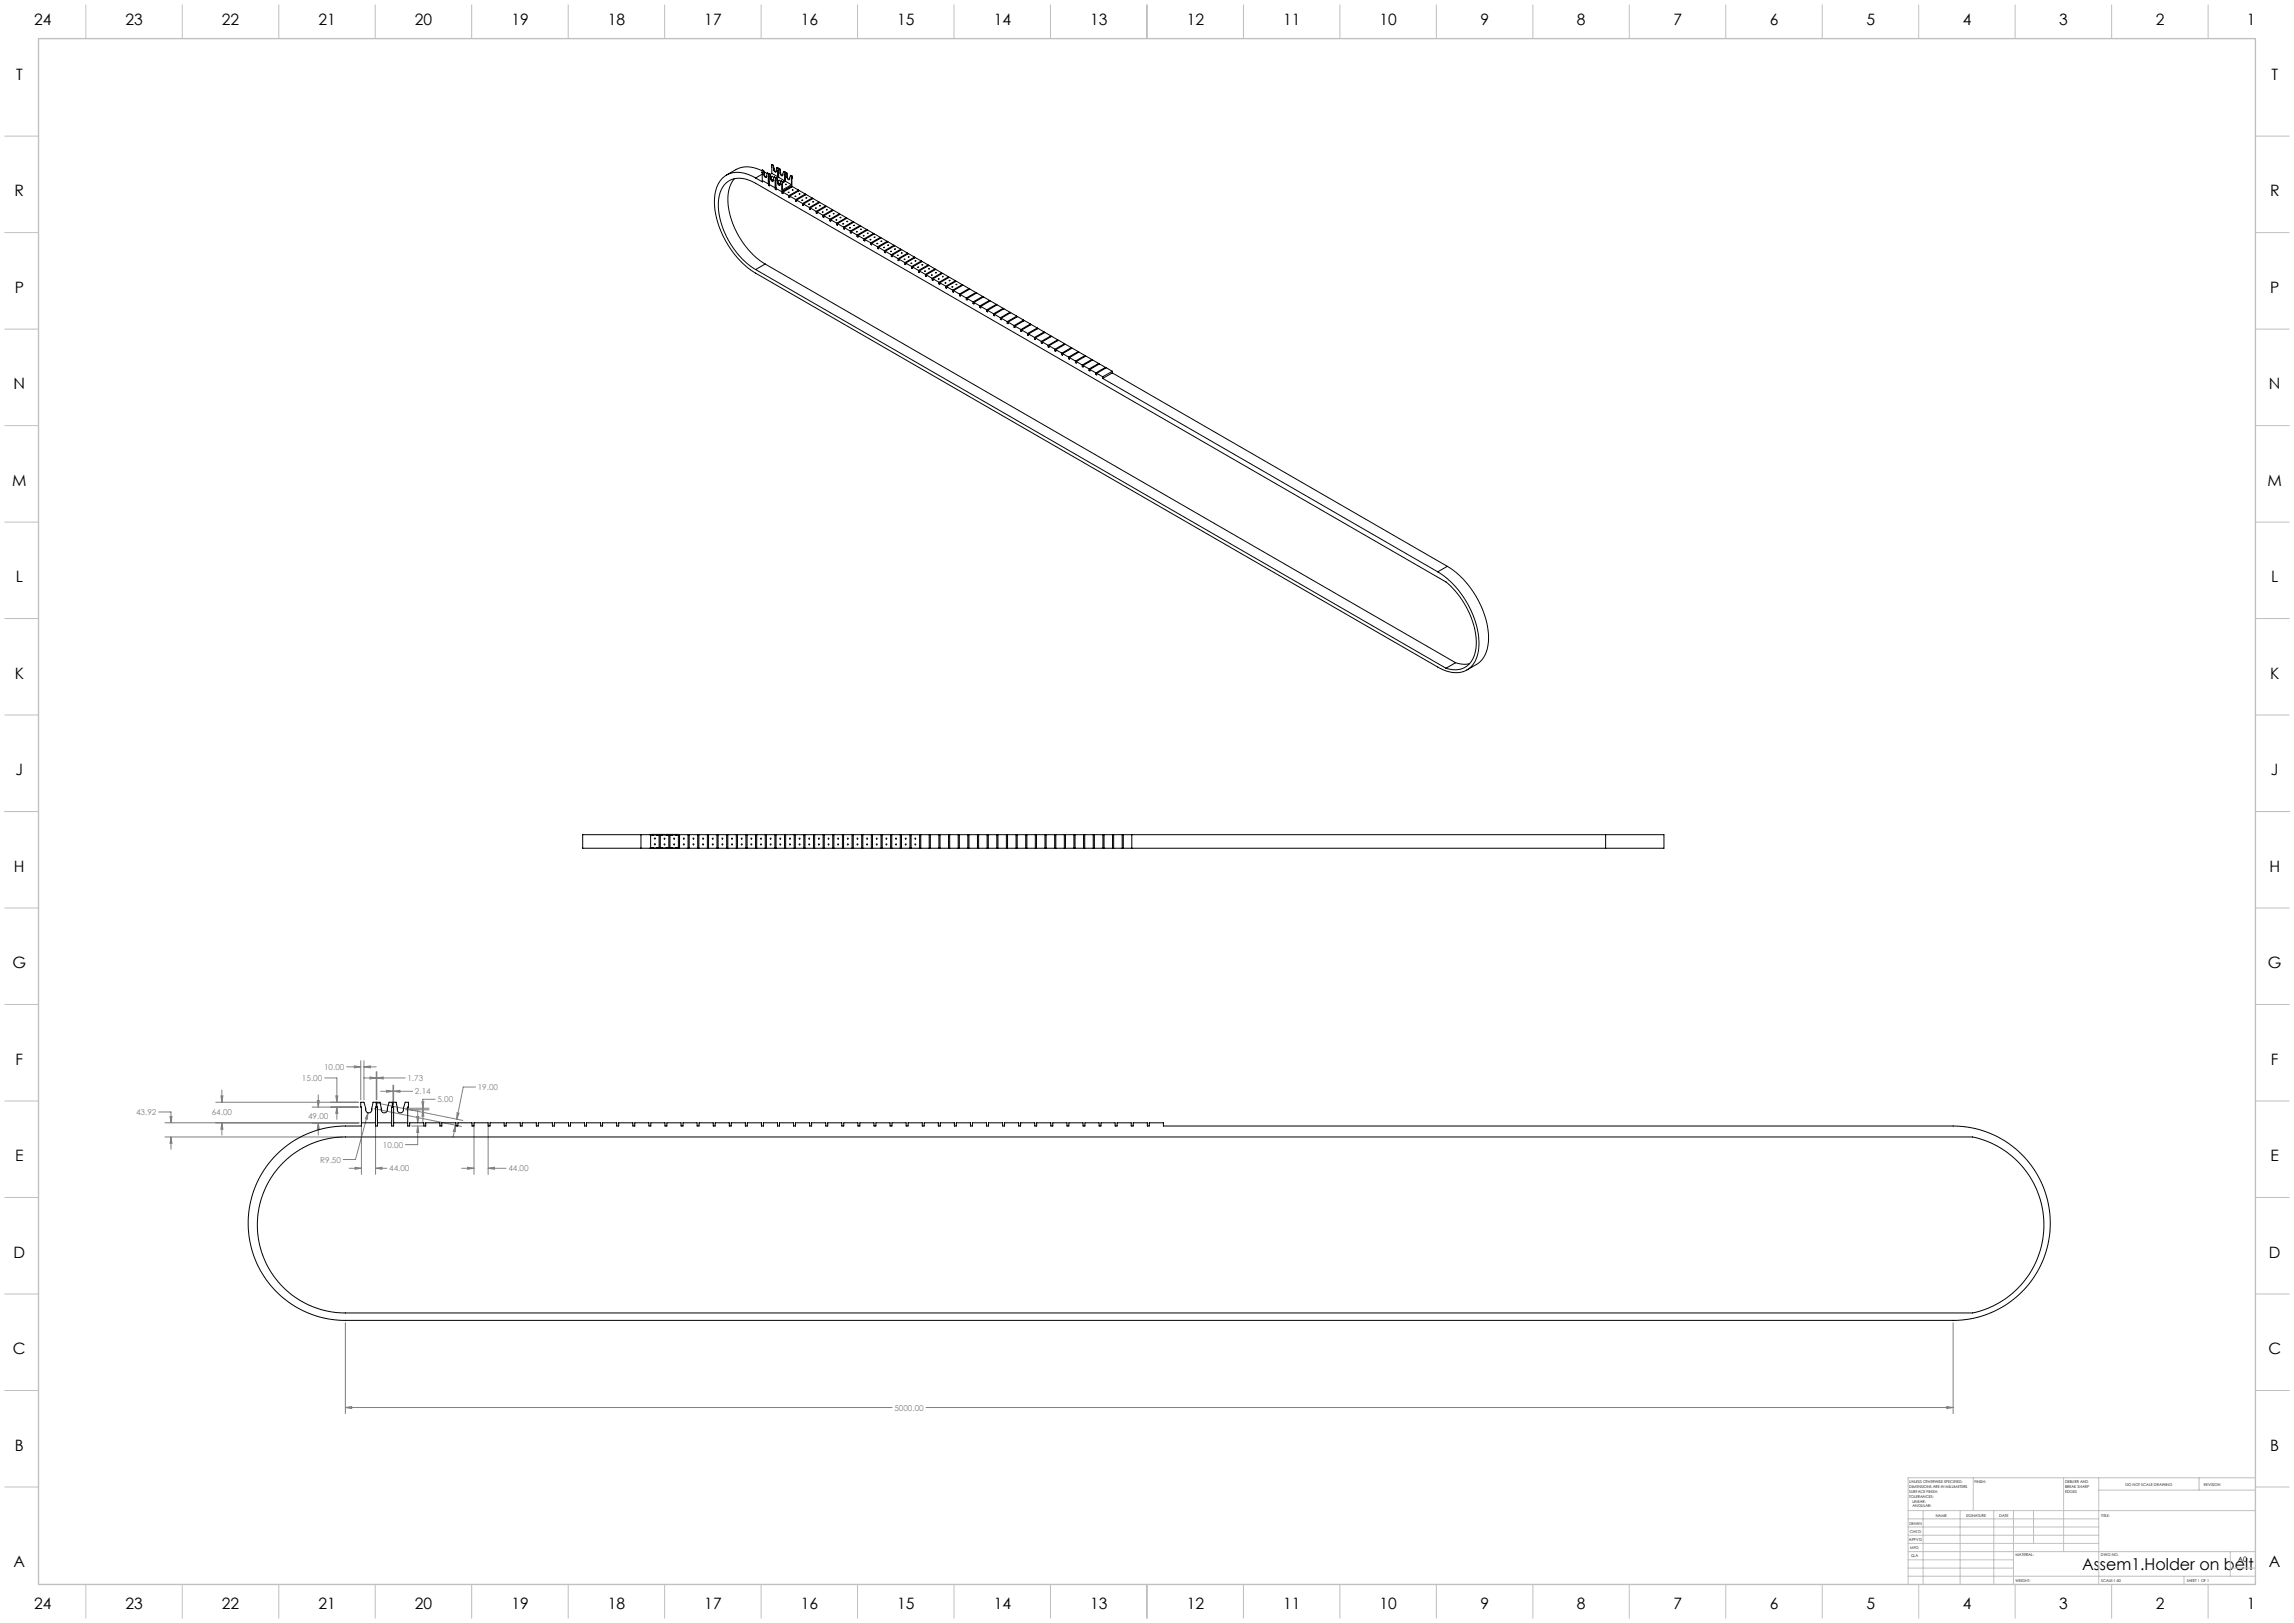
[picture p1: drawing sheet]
<svg xmlns="http://www.w3.org/2000/svg" width="1189mm" height="841mm" viewBox="0 0 1189 841" stroke-linecap="round" stroke-linejoin="round" font-family="sans-serif">
<defs><g id="words">
<text font-size="8.5" x="1079" y="814">Assem1.Holder on belt</text>
<g font-size="8.1">
<text x="18" y="13">24</text>
<text x="65" y="13">23</text>
<text x="115" y="13">22</text>
<text x="165" y="13">21</text>
<text x="215" y="13">20</text>
<text x="265" y="13">19</text>
<text x="315" y="13">18</text>
<text x="365" y="13">17</text>
<text x="415" y="13">16</text>
<text x="465" y="13">15</text>
<text x="515" y="13">14</text>
<text x="565" y="13">13</text>
<text x="615" y="13">12</text>
<text x="665" y="13">11</text>
<text x="715" y="13">10</text>
<text x="767" y="13">9</text>
<text x="817" y="13">8</text>
<text x="867" y="13">7</text>
<text x="917" y="13">6</text>
<text x="967" y="13">5</text>
<text x="1017" y="13">4</text>
<text x="1067" y="13">3</text>
<text x="1117" y="13">2</text>
<text x="1165" y="13">1</text>
<text x="8" y="41">T</text>
<text x="1177" y="41">T</text>
<text x="8" y="102">R</text>
<text x="1177" y="102">R</text>
<text x="8" y="152">P</text>
<text x="1177" y="152">P</text>
<text x="7" y="202">N</text>
<text x="1176" y="202">N</text>
<text x="6" y="252">M</text>
<text x="1175" y="252">M</text>
<text x="8" y="302">L</text>
<text x="1177" y="302">L</text>
<text x="8" y="352">K</text>
<text x="1177" y="352">K</text>
<text x="8" y="402">J</text>
<text x="1177" y="402">J</text>
<text x="7" y="452">H</text>
<text x="1176" y="452">H</text>
<text x="6" y="502">G</text>
<text x="1175" y="502">G</text>
<text x="8" y="552">F</text>
<text x="1177" y="552">F</text>
<text x="8" y="602">E</text>
<text x="1177" y="602">E</text>
<text x="7" y="652">D</text>
<text x="1176" y="652">D</text>
<text x="7" y="702">C</text>
<text x="1176" y="702">C</text>
<text x="8" y="752">B</text>
<text x="1177" y="752">B</text>
<text x="7" y="812">A</text>
<text x="1176" y="812">A</text>
<text x="18" y="834">24</text>
<text x="65" y="834">23</text>
<text x="115" y="834">22</text>
<text x="165" y="834">21</text>
<text x="215" y="834">20</text>
<text x="265" y="834">19</text>
<text x="315" y="834">18</text>
<text x="365" y="834">17</text>
<text x="415" y="834">16</text>
<text x="465" y="834">15</text>
<text x="515" y="834">14</text>
<text x="565" y="834">13</text>
<text x="615" y="834">12</text>
<text x="665" y="834">11</text>
<text x="715" y="834">10</text>
<text x="767" y="834">9</text>
<text x="817" y="834">8</text>
<text x="867" y="834">7</text>
<text x="917" y="834">6</text>
<text x="967" y="834">5</text>
<text x="1017" y="834">4</text>
<text x="1067" y="834">3</text>
<text x="1117" y="834">2</text>
<text x="1165" y="834">1</text>
</g>
<g font-size="4.2" fill="#808080">
<text x="168" y="554">10.00</text>
<text x="157" y="560">15.00</text>
<text x="211" y="560">1.73</text>
<text x="215" y="567">2.14</text>
<text x="248" y="565">19.00</text>
<text x="227" y="571">5.00</text>
<text x="71" y="578">43.92</text>
<text x="110" y="578">64.00</text>
<text x="160" y="580">49.00</text>
<text x="198" y="595">10.00</text>
<text x="166" y="602">R9.50</text>
<text x="202" y="607">44.00</text>
<text x="263" y="607">44.00</text>
<text x="464" y="731">5000.00</text>
</g>
<text font-size="3.9" x="1160" y="810">A0</text>
<g font-size="2">
<text x="990" y="769">UNLESS OTHERWISE SPECIFIED:</text>
<text x="990" y="771">DIMENSIONS ARE IN MILLIMETERS</text>
<text x="990" y="774">SURFACE FINISH:</text>
<text x="1023" y="769">FINISH:</text>
<text x="1070" y="768">DEBURR AND</text>
<text x="1070" y="771">BREAK SHARP</text>
<text x="1070" y="773">EDGES</text>
<text x="1102" y="770">DO NOT SCALE DRAWING</text>
<text x="1142" y="770">REVISION</text>
<text x="990" y="776">TOLERANCES:</text>
<text x="991" y="779">LINEAR:</text>
<text x="991" y="781">ANGULAR:</text>
<text x="1019" y="786">SIGNATURE</text>
<text x="1036" y="786">DATE</text>
<text x="1089" y="786">TITLE:</text>
<text x="990" y="790">DRAWN</text>
<text x="1003" y="786">NAME</text>
<text x="990" y="794">CHK'D</text>
<text x="989" y="798">APPV'D</text>
<text x="990" y="803">MFG</text>
<text x="991" y="807">Q.A</text>
<text x="1045" y="807">MATERIAL:</text>
<text x="1089" y="807">DWG NO.</text>
<text x="1045" y="820">WEIGHT:</text>
<text x="1089" y="820">SCALE:1:50</text>
<text x="1133" y="820">SHEET 1 OF 1</text>
</g>
</g></defs>
<g fill="none" stroke="#808080" stroke-width=".52">
<path d="M168 559h7v12M180 553h7M184 552l3 1h-3zM187 550v20M189 553l3-1v1zM189 550v20M189 553h6M189 559h6M192 558l3 1h-3zM195 555v15M195 559l4-1v1zM195 559h15"/>
<path d="M82 576h7v6M88 579h1v3zM112 571h74M115 568h1l-1 3zM115 565v6M162 574h24M164 570h1v4zM165 567v7M174 568h1v3zM175 574v3h-1zM175 574v6M191 577l-1 3h-1z"/>
<path d="M191 577l-7 24h-6M194 575l45 9M195 571l45 10M197 565h7M200 565h4l-4 1zM204 562v10M204 565h3v1zM204 565h10M210 574h12M210 575h12M216 579h1l-1 3zM216 575v7"/>
<path d="M219 571h1l-1 3zM219 575l1 3h-1zM219 575v6M226 570h-7v4M237 577h1l-1 3zM246 563h-6l-3 17M85 582h101M85 589h93M89 589v3h-1zM89 589v7M115 582l1 3h-1zM115 582v6"/>
<path d="M165 582v3h-1zM165 582v6M187 583v26M195 583v26M213 583h6M216 583l1 4h-1zM216 583v10h-6M236 583v3h-1zM236 583l-1 6M246 583v26M253 583v26M181 605h6"/>
<path d="M184 605h3l-3 1zM195 605h3v1zM195 605h6M239 605h7M242 605h4l-4 1zM253 605h3v1zM253 605h9M179 685v48M1012 685v48M179 729h3v1zM179 729h283M480 729h532"/>
<path d="M1009 729h3l-3 1z"/>
</g>
<g fill="none" stroke="#c0c0c0" stroke-width=".52">
<path d="M44 3v17M94 3v17M144 3v17M194 3v17M244 3v17M294 3v17M344 3v17M394 3v17M444 3v17M494 3v17M544 3v17M594 3v17"/>
<path d="M644 3v17M694 3v17M744 3v17M794 3v17M844 3v17M894 3v17M944 3v17M994 3v17M1044 3v17M1094 3v17M1144 3v17M2 71h18"/>
<path d="M1169 71h17M2 121h18M1169 121h17M2 171h18M1169 171h17M2 221h18M1169 221h17M2 271h18M1169 271h17M2 321h18M1169 321h17M2 371h18"/>
<path d="M1169 371h17M2 421h18M1169 421h17M2 471h18M1169 471h17M2 521h18M1169 521h17M2 571h18M1169 571h17M2 621h18M1169 621h17M2 671h18"/>
<path d="M1169 671h17M2 721h18M1169 721h17M2 771h18M1023 766v17M1070 766v38M1088 766v55M1088 772h81M1140 766v6M1169 766h-180v55M1169 771h17M989 783h180"/>
<path d="M989 800h99M989 796h99M989 791h99M989 787h99M997 783v38M1016 783v38M1033 783v38M1044 783v38M1054 783v17M989 817h180M989 813h55M989 808h55"/>
<path d="M989 804h180M1132 817v4M1156 813h13M1156 804v13M44 821v18M94 821v18M144 821v18M194 821v18M244 821v18M294 821v18M344 821v18M394 821v18"/>
<path d="M444 821v18M494 821v18M544 821v18M594 821v18M644 821v18M694 821v18M744 821v18M794 821v18M844 821v18M894 821v18M944 821v18M994 821v18"/>
<path d="M1044 821v18M1094 821v18M1144 821v18"/>
</g>
<path d="M20 20h1149v801h-1149z" fill="none" stroke="#c0c0c0" stroke-width=".7"/>
<path d="M115 568h1l-1 3zM115 582l1 3h-1zM191 577l-2 3h1zM184 605h3l-3 1zM195 605h3v1zM164 570h1v4zM165 582v3h-1zM175 574v3h-1zM174 568h1v3zM184 552l3 1h-3zM189 553l3-1v1zM236 583v3h-1zM237 577h1l-1 3zM192 558l3 1h-3zM195 559l4-1v1zM200 565h4l-4 1zM204 565h3v1zM216 579h1l-1 3zM216 583l1 4h-1zM242 605h4l-4 1zM253 605h3v1zM219 571h1l-1 3zM219 575l1 3h-1zM179 729h3v1zM1009 729h3l-3 1zM88 579h1v3zM89 589v3h-1z" fill="#808080"/>
<g fill="none" stroke="#000" stroke-width=".52">
<path d="M381 93a23 23 0 0 0-1 23 43 43 0 0 0 17 21M392 92a13 13 0 0 0-19 2 30 30 0 0 0 2 28 46 46 0 0 0 17 20l353 204a13 13 0 0 0 19-2 31 31 0 0 0-2-29 45 45 0 0 0-17-19M392 92l3 2M395 88a14 14 0 0 0-14 0l-4 3M395 88v6l3 1M395 89v1M395 88l1 1M395 88h1M395 90l-3 2M396 89v1M396 88v1M396 88v2"/>
<path d="M396 89h1M396 90v1M396 91l1 1M396 90h.1M396 91h.1M397 89l1 1M397 89l-1 1M397 91v1M398 90l-1 1a.8 .8 0 0 1-1 1 .8 .8 0 0 1 0-1M398 90h.1M398 90l1 1M398 95h1l-1 1"/>
<path d="M398 90l1 4M398 91v4M398 93h.1M398 91l1 5 3 1M398 91h.1M399 96h-1M399 91v1M399 91h.1M399 91l1 1M399 93a.8 .8 0 0 0 1 1 .8 .8 0 0 0 1 0M399 92v1M400 93l1 1"/>
<path d="M400 92h-1M400 93h-1M400 92v1M400 85v5M400 85l1 1M400 91h1zM400 90h-1M400 90l3 2M401 86v2M401 94h-1M401 93h-1M401 86h.1"/>
<path d="M401 86v1M401 88h.1M401 92h1M401 92v2M401 88l1 1M401 87v1M402 93h.1M402 92v6M402 95h.1M402 94v4M402 92h.1M402 92v4"/>
<path d="M402 98l3 1M402 92l1 1M402 98h.1M403 87l-1 1a.8 .8 0 0 1-1 1 .8 .8 0 0 1 0-1M403 87l1 1M403 87h.1M403 93v1M403 93h.1M403 95a.8 .8 0 0 0 0 1 .8 .8 0 0 0 1 0M403 94v1M403 92h-1M403 88h.1"/>
<path d="M403 95l1 1M403 94h.1M403 95h.1M403 87v5M403 89l1 3M404 87h-1M404 87h.1M404 93v1zM404 92l3 2M404 92h-1M404 88v1M404 96h.1"/>
<path d="M404 95v1M404 88h.1M404 88l1 1M404 89v1M405 90l1 1M405 89h-1M405 90h-1M405 89v1M405 94h.1M405 94h1M405 94l-1 2M405 99v1"/>
<path d="M405 94v4l5-2M406 94l-1 5M406 94h-1M406 100h-1M406 100l3 1M406 89v1a.8 .8 0 0 1-1 1 .8 .8 0 0 1-1-1M406 89h1M407 94h-1M407 89v5M407 91v3M407 89h.1M407 89v2"/>
<path d="M407 94l3 2M407 94l-1 1M407 95l1 1zM408 90v1M408 90l-1-1 1 1M408 90h.1M408 91v1M408 92l1 1M408 91h.1M408 92h.1M410 91l-1 1a.8 .8 0 0 1-1 1 .8 .8 0 0 1 0-1M410 91h.1"/>
<path d="M410 91h1M410 91v6M410 96l-5 3M411 91l-1 5M411 91h-1M411 99h.1M414 99l-3-2-5 3M414 99l-5 2M414 99h.1M409 101v1M409 102h.1M409 102l3 1"/>
<path d="M412 102h1zM412 103v1M413 104l3 1M413 104h-1M416 105v1M416 106v1v-1M416 106l4 2M416 106h.1M417 101l-3-2-5 3M417 101l-5 2M417 101h.1M420 108h.1"/>
<path d="M420 108v1v-1M420 108l3 2M421 103l-3-2-5 3M421 103l-5 2M421 103h.1M421 104l1 1zM423 108h.1M423 110h.1M423 110v1v-1M423 110l4 2M424 105l-3-2-5 3M424 105l-4 3"/>
<path d="M424 105h.1M425 106v1zM426 110h1zM427 112h.1M427 112v1v-1M427 112l3 2M428 107h.1M428 107l-5 3M428 107l-3-2-5 3M428 109h1zM430 114h.1M431 114v1l-1-1"/>
<path d="M431 114l3 2M431 114h-1M432 109h.1M432 109l-4-2-5 3M432 109l-5 3M432 111h.1M434 116h.1M434 116v1v-1M434 116l3 2M435 111l-3-2-5 3M435 111l-5 3M435 111h.1"/>
<path d="M435 113h1zM437 116h.1M437 118v1M438 118v1h-1M438 118l3 2M438 118l-1 1M439 113l-3-2-5 3M439 113l-5 3M439 113h.1M440 118h1zM441 120v1M441 120l3 2"/>
<path d="M442 115h.1M442 115l-3-2-5 3M442 115l-5 3M444 120h.1M446 117h.1M446 117l-3-2-5 3M446 117l-5 3M449 119l-3-2-5 3M449 119l-5 3M449 119h.1M392 140a41 41 0 0 1-19-39 11 11 0 0 1 17-7l359 208a42 42 0 0 1 16 36 11 11 0 0 1-16 8M392 140l357 206"/>
<path d="M397 137l-5 3M397 137l357 206M444 122v1M445 122v1h-1M445 122l3 2M445 122l-1 1M447 122h1zM448 124v1M448 124l3 2M451 124h.1M451 126v1M452 126l3 2"/>
<path d="M452 126v1h-1M452 126l-1 1M453 121l-5 3M453 121h.1M453 121l-3-2-5 3M453 123h1zM455 128v1M455 128l3 2M456 123l-3-2-5 3M456 123l-5 3M456 123h.1M457 125h.1"/>
<path d="M458 128h1zM458 130v1M459 130v1h-1M459 130l3 2M459 131h-1M460 125l-3-2-5 3M460 125l-5 3M460 125v1M460 127h1zM462 132v1M462 132l3 2M462 133h.1"/>
<path d="M463 127l-3-2-5 3M463 127l-5 3M463 127v1M465 134v1M466 134l3 2M466 134v1h-1M466 135h-1M467 129l-3-2-5 3M467 129l-5 3M467 129v1M469 134h.1M469 136v1"/>
<path d="M469 136l4 2M469 137h.1M470 131l-3-2-5 3M470 131l-5 3M470 131v1M471 133h.1M472 136h1zM473 138v1M473 138l3 2M473 139h.1M474 133l-3-2-5 3M474 133l-5 3"/>
<path d="M474 133v1M474 135h1zM476 139h.1M478 135l-4-2-5 3M478 135l-5 3M478 135v1M478 137h.1M481 137l-3-2-5 3M481 137l-5 3M481 137v1M481 139h1zM485 139l-4-1-5 2"/>
<path d="M485 139l-5 3M485 139v1M476 140v1M476 140l4 2M476 141h.1M480 142v1M480 142l3 2M480 143h.1M483 144v1M484 144l3 2M484 144v1h-1M484 145h-1"/>
<path d="M485 141h.1M486 144l1 1zM487 146v1M487 147h.1M487 147l3 1M488 141l-3-1-5 2M488 141l-5 3M488 141v1M490 146v1zM490 148v1M491 149h-1M491 149l3 1"/>
<path d="M492 143v1M492 143l-3-1-5 2M492 143l-5 3M492 145h.1M493 149h1zM494 150v1M494 151l3 1M494 151h.1M495 145l-3-1-5 3M495 145l-5 3M495 145v1M497 152v1"/>
<path d="M498 153l3 1M498 153h-1M499 148l-3-2-5 3M499 148l-5 2M499 148h.1M501 154v1M501 155l3 1M501 155h.1M502 150h.1M502 150l-3-2-5 3M502 150l-5 2M504 156v1"/>
<path d="M505 157l3 2M505 157v1l-1-1M505 157h-1M506 152l-3-2-5 3M506 152l-5 2M506 152h.1M508 159h.1M508 159v1v-1M508 159l3 2M509 154l-3-2-5 3M509 154l-5 2M509 154h.1"/>
<path d="M513 156l-3-2-5 3M513 156l-5 3M513 156h.1M516 158l-3-2-5 3M516 158l-5 3M516 158h.1M520 160l-3-2-5 3M520 160l-5 3M520 160h.1M511 161h.1M512 161l3 2M512 161v1l-1-1"/>
<path d="M512 161h-1M515 163h.1M515 163l4 2M515 163v1v-1M519 165h.1M519 165v1v-1M519 165l3 2M522 167v1M522 167l4 2M523 162l-3-2-5 3M523 162l-4 3M523 162h.1"/>
<path d="M526 169v1M526 169l3 2M527 164l-3-2-5 3M527 164l-5 3M527 164h.1M529 171v1M530 171l3 2M530 171v1h-1M530 171l-1 1M531 166l-4-2-5 3M531 166l-5 3M531 166h.1"/>
<path d="M533 173v1M533 173l3 2M534 168l-3-2-5 3M534 168l-5 3M534 168h.1M536 175v1M537 175v1h-1M537 175l3 2M537 175l-1 1M538 170l-4-2-4 3M538 170l-5 3M538 170h.1"/>
<path d="M540 177v1M540 177l3 2M541 172l-3-2-5 3M541 172l-5 3M541 172h.1M543 179v1M544 179l3 2M544 179v1h-1M544 180h-1M545 174v1M545 174l-3-2-5 3M545 174l-5 3"/>
<path d="M548 176l-3-2-5 3M548 176l-5 3M548 176v1M552 178l-3-2-5 3M552 178l-5 3M552 178v1M547 181v1M547 181l3 2M547 182h.1M550 183v1M551 183l3 2M551 183v1h-1"/>
<path d="M551 184h-1M554 185v1M554 185l3 2M554 186h.1M555 180l-3-2-5 3M555 180l-5 3M555 180v1M557 187v1M558 187l3 2M558 187v1h-1M558 188h-1M559 182l-3-2-5 3"/>
<path d="M559 182l-5 3M559 182v1M561 189v1M561 189l3 2M561 190h.1M562 184v1M562 184l-3-2-5 3M562 184l-5 3M564 191v1M565 191l3 2M565 191v1h-1M565 192h-1"/>
<path d="M566 186l-3-2-5 3M566 186l-5 3M566 186v1M568 193v1M568 193l4 2M568 194h.1M569 188l-3-1-5 2M569 188l-5 3M569 188v1M572 195v1M572 196l173 100M573 190l-3-1-5 2"/>
<path d="M573 190l-5 3M573 190v1M577 192v1M577 193l-5 3M577 193l173 100M577 192l-4-1-5 2M577 192l-5 3M750 293a45 45 0 0 1 21 42 13 13 0 0 1-6 9l-5 3M750 293l-5 3M754 343l4 1h4M754 343l-5 3M332 433h-30v7h30"/>
<path d="M332 440h7M332 433h7M332 433v7M337 433v6M338 432v1M338 439v1M339 433h1M339 432h1M339 439h1M339 440h1M339 432l-2 1M339 439l-2 1"/>
<path d="M339 432v1M339 439v1M340 440h3M340 433h3M340 432h3M340 432v1M340 439v1M340 439h3M341 432v1M341 439v1M342 433v6M342 432v1"/>
<path d="M342 439v1M343 432v1M343 439v1M343 433h2M343 432h2M343 440h2M343 439h2M345 440h3M345 433h3M345 432h3M345 439h3M345 432v1"/>
<path d="M345 439v1M346 432v1M346 439v1M347 433v6M347 432v1M347 439v1M348 432v1M348 439v1M348 433h2M348 432h2M348 440h2M348 439h2"/>
<path d="M350 432l2 1M350 439l2 1M350 432v1M350 439v1M351 432v1M351 439v1M352 433v6M352 433v7M357 433v7M362 433v7M367 433v7M372 433v7"/>
<path d="M377 433v7M382 433v7M387 433v7M392 433v7M397 433v7M402 433v7M407 433v7M412 433v7M417 433v7M422 433v7M427 433v7M432 433v7"/>
<path d="M437 433v7M442 433v7M447 433v7M452 433v7M457 433v7M462 433v7M467 433v7M472 433v7M477 433v7M482 433v7M487 433v7M492 433v7"/>
<path d="M497 433v7M502 433v7M507 433v7M512 433v7M517 433v7M522 433v7M527 433v7M532 433v7M537 433v7M542 433v7M547 433v7M552 433v7"/>
<path d="M557 433v7M562 433v7M567 433v7M572 433v7M577 433v7M582 433v7M587 433v7M832 433h30v7h-30M832 440h-482M832 433h-482M832 433v7M143 598a51 51 0 0 1 36-15h8v-12h2l1 3a1.7 1.7 0 0 0 1 3 1.8 1.8 0 0 0 2-3v-3h2v12h1l-1-12h2l1 4a1.7 1.7 0 0 0 2 2 1.7 1.7 0 0 0 1-3l1-3h1v12h1v-12h1l1 4a1.7 1.7 0 0 0 2 2 1.7 1.7 0 0 0 1-3l1-3h2l-1 12h1v-1h8v1h1v-1h7v1h1v-1h7v1h1v-1h8v1h1v-1h7v1h1v-1h7v1h1v-1h8v1h1v-1h7v1h1v-1h7v1h1v-1h8v1h1v-1h7v1h1v-1h7v1h1v-1h8v1h1v-1h7v1h1v-1h7v1h1v-1h8v1h1v-1h7v1h1v-1h7v1h1v-1h8v1h1v-1h7v1h1v-1h7v1h1v-1h8v1h1v-1h7v1h1v-1h7v1h1v-1h8v1h1v-1h7v1h1v-1h7v1h1v-1h8v1h1v-1h7v1h1v-1h7v1h1v-1h8v1h1v-1h7v1h1v-1h7v1h1v-1h8v1h1v-1h7v1h1v-1h7v1h1v-1h8v1h1v-1h7v1h1v-1h7v1h1v-1h8v1h1v-1h7v1h1v-1h7v1h1v-1h8v1h1v-1h7v1h1v-1h7v1h1v-1h8v1h1v-1h7v1h409a50 50 0 0 1 51 51 50 50 0 0 1-51 50h-835a50 50 0 0 1-45-32 50 50 0 0 1 11-54z"/>
<path d="M187 582h8M196 582h7M204 582h7M146 603a45 45 0 0 1 33-14h843a47 47 0 0 1 37 46 47 47 0 0 1-37 45h-843a46 46 0 0 1-42-28 46 46 0 0 1 9-49z"/>
<circle cx="409" cy="100" r=".2"/>
<circle cx="414" cy="101" r=".2"/>
<circle cx="416" cy="104" r=".2"/>
<circle cx="418" cy="103" r=".2"/>
<circle cx="419" cy="106" r=".2"/>
<circle cx="430" cy="112" r=".2"/>
<circle cx="434" cy="114" r=".2"/>
<circle cx="439" cy="115" r=".2"/>
<circle cx="443" cy="117" r=".2"/>
<circle cx="446" cy="119" r=".2"/>
<circle cx="450" cy="121" r=".2"/>
<circle cx="455" cy="126" r=".2"/>
<circle cx="462" cy="130" r=".2"/>
<circle cx="464" cy="129" r=".2"/>
<circle cx="465" cy="132" r=".2"/>
<circle cx="467" cy="131" r=".2"/>
<circle cx="480" cy="141" r=".2"/>
<circle cx="483" cy="143" r=".2"/>
<circle cx="489" cy="143" r=".2"/>
<circle cx="496" cy="147" r=".2"/>
<circle cx="339" cy="435" r=".3"/>
<circle cx="339" cy="438" r=".3"/>
<circle cx="344" cy="435" r=".3"/>
<circle cx="344" cy="438" r=".3"/>
<circle cx="349" cy="435" r=".3"/>
<circle cx="349" cy="438" r=".3"/>
<circle cx="354" cy="435" r=".2"/>
<circle cx="354" cy="438" r=".2"/>
<circle cx="359" cy="435" r=".3"/>
<circle cx="359" cy="438" r=".3"/>
<circle cx="364" cy="435" r=".3"/>
<circle cx="364" cy="438" r=".3"/>
<circle cx="369" cy="435" r=".2"/>
<circle cx="369" cy="438" r=".2"/>
<circle cx="374" cy="435" r=".2"/>
<circle cx="374" cy="438" r=".2"/>
<circle cx="379" cy="435" r=".3"/>
<circle cx="379" cy="438" r=".3"/>
<circle cx="384" cy="435" r=".3"/>
<circle cx="384" cy="438" r=".3"/>
<circle cx="389" cy="435" r=".2"/>
<circle cx="389" cy="438" r=".2"/>
<circle cx="394" cy="435" r=".2"/>
<circle cx="394" cy="438" r=".2"/>
<circle cx="399" cy="435" r=".3"/>
<circle cx="399" cy="438" r=".3"/>
<circle cx="404" cy="435" r=".3"/>
<circle cx="404" cy="438" r=".3"/>
<circle cx="409" cy="435" r=".2"/>
<circle cx="409" cy="438" r=".2"/>
<circle cx="414" cy="435" r=".2"/>
<circle cx="414" cy="438" r=".2"/>
<circle cx="419" cy="435" r=".3"/>
<circle cx="419" cy="438" r=".3"/>
<circle cx="424" cy="435" r=".3"/>
<circle cx="424" cy="438" r=".3"/>
<circle cx="429" cy="435" r=".2"/>
<circle cx="429" cy="438" r=".2"/>
<circle cx="434" cy="435" r=".3"/>
<circle cx="434" cy="438" r=".3"/>
<circle cx="439" cy="435" r=".3"/>
<circle cx="439" cy="438" r=".3"/>
<circle cx="444" cy="435" r=".2"/>
<circle cx="444" cy="438" r=".2"/>
<circle cx="449" cy="435" r=".2"/>
<circle cx="449" cy="438" r=".2"/>
<circle cx="454" cy="435" r=".3"/>
<circle cx="454" cy="438" r=".3"/>
<circle cx="459" cy="435" r=".3"/>
<circle cx="459" cy="438" r=".3"/>
<circle cx="464" cy="435" r=".2"/>
<circle cx="464" cy="438" r=".2"/>
<circle cx="469" cy="435" r=".2"/>
<circle cx="469" cy="438" r=".2"/>
<circle cx="474" cy="435" r=".3"/>
<circle cx="474" cy="438" r=".3"/>
</g>
<use href="#words"/>
</svg>
